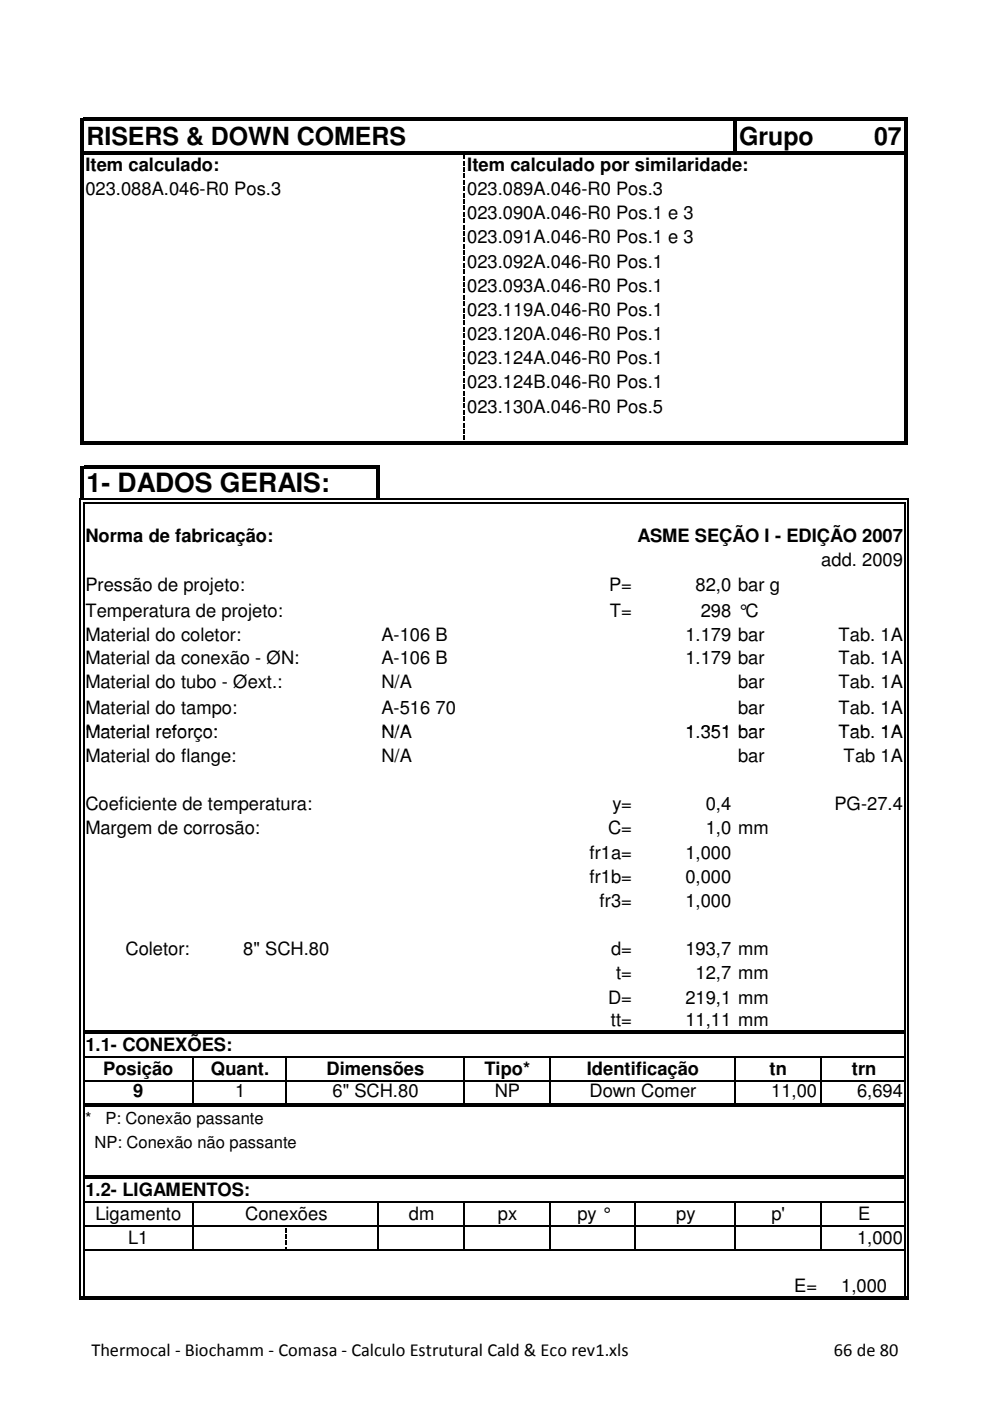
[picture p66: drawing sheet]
<svg xmlns="http://www.w3.org/2000/svg" width="210mm" height="297mm" viewBox="0 0 210 297" stroke-linecap="round" stroke-linejoin="round" font-family="sans-serif">
<defs><g id="words">
<text font-size="5.6" x="18.4" y="104.3">1- DADOS GERAIS:</text>
<g font-size="5.3">
<text x="18.3" y="30.8">RISERS &amp; DOWN COMERS</text>
<text x="156.8" y="30.8">Grupo</text>
<text x="185.4" y="30.8">07</text>
</g>
<g font-size="3.9">
<text x="18.1" y="36.3">Item calculado:</text>
<text x="18.1" y="41.4">023.088A.046-R0 Pos.3</text>
<text x="99.1" y="36.3">Item calculado por similaridade:</text>
<text x="99.1" y="41.4">023.089A.046-R0 Pos.3</text>
<text x="99.1" y="46.5">023.090A.046-R0 Pos.1 e 3</text>
<text x="99.1" y="51.6">023.091A.046-R0 Pos.1 e 3</text>
<text x="99.1" y="56.7">023.092A.046-R0 Pos.1</text>
<text x="99.1" y="61.8">023.093A.046-R0 Pos.1</text>
<text x="99.1" y="67">023.119A.046-R0 Pos.1</text>
<text x="99.1" y="72.1">023.120A.046-R0 Pos.1</text>
<text x="99.1" y="77.2">023.124A.046-R0 Pos.1</text>
<text x="99.1" y="82.3">023.124B.046-R0 Pos.1</text>
<text x="99.1" y="87.5">023.130A.046-R0 Pos.5</text>
<text x="18.1" y="114.9">Norma de fabricação:</text>
<text x="135.2" y="114.9">ASME SEÇÃO I - EDIÇÃO 2007</text>
<text x="174.2" y="120">add. 2009</text>
<text x="18.1" y="125.3">Pressão de projeto:</text>
<text x="129.2" y="125.3">P=</text>
<text x="147.5" y="125.3">82,0 bar g</text>
<text x="18.1" y="130.8">Temperatura de projeto:</text>
<text x="129.4" y="130.8">T=</text>
<text x="148.6" y="130.8">298 °C</text>
<text x="18.1" y="135.9">Material do coletor:</text>
<text x="80.9" y="135.9">A-106 B</text>
<text x="145.4" y="135.9">1.179 bar</text>
<text x="177.8" y="135.9">Tab. 1A</text>
<text x="18.1" y="140.7">Material da conexão - ØN:</text>
<text x="80.9" y="140.7">A-106 B</text>
<text x="145.4" y="140.7">1.179 bar</text>
<text x="177.8" y="140.7">Tab. 1A</text>
<text x="18.1" y="145.8">Material do tubo - Øext.:</text>
<text x="80.9" y="145.8">N/A</text>
<text x="156.5" y="145.8">bar</text>
<text x="177.8" y="145.8">Tab. 1A</text>
<text x="18.1" y="151.3">Material do tampo:</text>
<text x="80.9" y="151.3">A-516 70</text>
<text x="156.5" y="151.3">bar</text>
<text x="177.8" y="151.3">Tab. 1A</text>
<text x="18.1" y="156.4">Material reforço:</text>
<text x="18.1" y="161.5">Material do flange:</text>
<text x="80.9" y="161.5">N/A</text>
<text x="80.9" y="156.4">N/A</text>
<text x="145.4" y="156.4">1.351 bar</text>
<text x="156.5" y="161.5">bar</text>
<text x="177.8" y="156.4">Tab. 1A</text>
<text x="178.9" y="161.5">Tab 1A</text>
<text x="18.1" y="171.8">Coeficiente de temperatura:</text>
<text x="129.9" y="171.8">y=</text>
<text x="149.7" y="171.8">0,4</text>
<text x="177" y="171.8">PG-27.4</text>
<text x="18.1" y="176.9">Margem de corrosão:</text>
<text x="129" y="176.9">C=</text>
<text x="149.7" y="176.9">1,0 mm</text>
<text x="125" y="182">fr1a=</text>
<text x="145.4" y="182">1,000</text>
<text x="125" y="187.2">fr1b=</text>
<text x="145.4" y="187.2">0,000</text>
<text x="127.2" y="192.3">fr3=</text>
<text x="145.4" y="192.3">1,000</text>
<text x="26.6" y="202.5">Coletor:</text>
<text x="51.6" y="202.5">8&quot; SCH.80</text>
<text x="129.6" y="202.5">d=</text>
<text x="145.4" y="202.5">193,7 mm</text>
<text x="130.7" y="207.6">t=</text>
<text x="147.5" y="207.6">12,7 mm</text>
<text x="129" y="212.8">D=</text>
<text x="145.4" y="212.8">219,1 mm</text>
<text x="129.6" y="217.6">tt=</text>
<text x="145.4" y="217.6">11,11 mm</text>
<text x="18.1" y="222.8">1.1- CONEXÕES:</text>
<text x="21.9" y="227.9">Posição</text>
<text x="44.7" y="227.9">Quant.</text>
<text x="69.3" y="227.9">Dimensões</text>
<text x="102.8" y="227.9">Tipo*</text>
<text x="124.5" y="227.9">Identificação</text>
<text x="163.2" y="227.9">tn</text>
<text x="180.7" y="227.9">trn</text>
<text x="28.3" y="232.7">9</text>
<text x="49.9" y="232.7">1</text>
<text x="70.5" y="232.7">6&quot; SCH.80</text>
<text x="104.9" y="232.7">NP</text>
<text x="125.1" y="232.7">Down Comer</text>
<text x="163.6" y="232.7">11,00</text>
<text x="181.8" y="232.7">6,694</text>
<text x="18.1" y="253.5">1.2- LIGAMENTOS:</text>
<text x="20.2" y="258.6">Ligamento</text>
<text x="27.2" y="263.7">L1</text>
<text x="52" y="258.6">Conexões</text>
<text x="86.7" y="258.6">dm</text>
<text x="105.6" y="258.6">px</text>
<text x="122.5" y="258.6">py °</text>
<text x="143.4" y="258.6">py</text>
<text x="163.6" y="258.6">p'</text>
<text x="181.8" y="263.7">1,000</text>
<text x="182" y="258.6">E</text>
<text x="168.4" y="273.9">E=</text>
<text x="178.4" y="273.9">1,000</text>
<text x="19.4" y="287.4">Thermocal - Biochamm - Comasa - Calculo Estrutural Cald &amp; Eco rev1.xls</text>
<text x="176.9" y="287.4">66 de 80</text>
</g>
<g font-size="3.5">
<text x="18.1" y="238.4">*</text>
<text x="22.4" y="238.4">P: Conexão passante</text>
<text x="20" y="243.5">NP: Conexão não passante</text>
</g>
</g></defs>
<g fill="#000">
<path d="M17.7 25h174.9v.7h-174.9zM17.7 32.1h174.9v.7h-174.9zM98.2 33h.4v.7h-.4zM98.2 34.1h.4v1h-.4zM98.2 35.4h.4v1h-.4zM98.2 36.8h.4v1h-.4zM98.2 38.1h.4v1.1h-.4zM155.5 25.7h.7v7.1h-.7zM98.2 39.5h.4v1h-.4zM98.2 40.9h.4v1h-.4zM98.2 42.2h.4v1h-.4zM98.2 43.6h.4v1h-.4z"/>
<path d="M98.2 44.9h.4v1h-.4zM98.2 46.3h.4v1h-.4zM98.2 47.6h.4v1h-.4zM98.2 49h.4v1h-.4zM98.2 50.3h.4v1h-.4zM98.2 51.7h.4v1h-.4zM98.2 53h.4v1.1h-.4zM98.2 54.4h.4v1h-.4zM98.2 55.8h.4v1h-.4zM98.2 57.1h.4v1h-.4zM98.2 58.5h.4v1h-.4zM98.2 59.8h.4v1h-.4z"/>
<path d="M98.2 61.2h.4v1h-.4zM98.2 62.5h.4v1h-.4zM98.2 63.9h.4v1h-.4zM98.2 65.2h.4v1.1h-.4zM98.2 66.6h.4v1h-.4zM98.2 67.9h.4v1.1h-.4zM98.2 69.3h.4v1h-.4zM98.2 70.7h.4v1h-.4zM98.2 72h.4v1h-.4zM98.2 73.4h.4v1h-.4zM98.2 74.7h.4v1h-.4zM98.2 76.1h.4v1h-.4z"/>
<path d="M98.2 77.4h.4v1h-.4zM98.2 78.8h.4v1h-.4zM17.1 25h.6v69.3h-.6zM17.7 93.6h174.9v.7h-174.9zM17.7 98.7h62.8v.7h-62.8zM98.2 80.1h.4v1.1h-.4zM98.2 81.5h.4v1h-.4zM98.2 82.8h.4v1.1h-.4zM98.2 84.2h.4v1h-.4zM98.2 85.6h.4v1h-.4zM98.2 86.9h.4v1h-.4zM98.2 88.3h.4v1h-.4z"/>
<path d="M98.2 89.6h.4v1h-.4zM98.2 91h.4v1h-.4zM98.2 92.3h.4v1h-.4zM98.2 93.7l.4 .1zM191.9 25.7h.7v68.6h-.7zM16.9 105.7h1v.3h-1zM16.9 105.7h.3v1h-.3zM17.1 98.7h.6v7h-.6zM17.6 106.4h.3v.3h-.3zM79.8 99.4h.7v6.3h-.7zM191.7 106.4h.4v.3h-.4zM191.7 105.7h1v.3h-1z"/>
<path d="M192.4 105.7h.3v1h-.3zM17.9 218.6h173.8v.6h-173.8zM17.9 233.9h173.8v.7h-173.8zM17.9 249.3h173.8v.7h-173.8zM16.9 274.9h175.8v.7h-175.8zM60.4 260.3h.3v1h-.3zM60.4 261.7h.3v1h-.3zM60.4 263h.3v1h-.3zM60.4 264.4h.3v.6h-.3z"/>
</g>
<g fill="none" stroke="#000" stroke-width=".34">
<path d="M17.1 106.7v168.2M17.7 106.7v168.2M17.9 105.9h173.8M17.9 106.6h173.8M191.9 106.7v168.2M192.6 106.7v168.2M17.9 224h173.8M17.9 229.1h173.8M41 224.2v9.7M60.6 224.2v9.7M98.4 224.2v9.7M116.6 224.2v9.7"/>
<path d="M155.8 224.2v9.7M174 224.2v9.7M17.9 254.8h173.8M17.9 259.9h173.8M41 254.9v10.3M80.2 254.9v10.3M98.4 254.9v10.3M116.6 254.9v10.3M134.8 254.9v10.3M155.8 254.9v10.3M174 254.9v10.3M17.9 265h173.8"/>
</g>
<use href="#words"/>
</svg>
